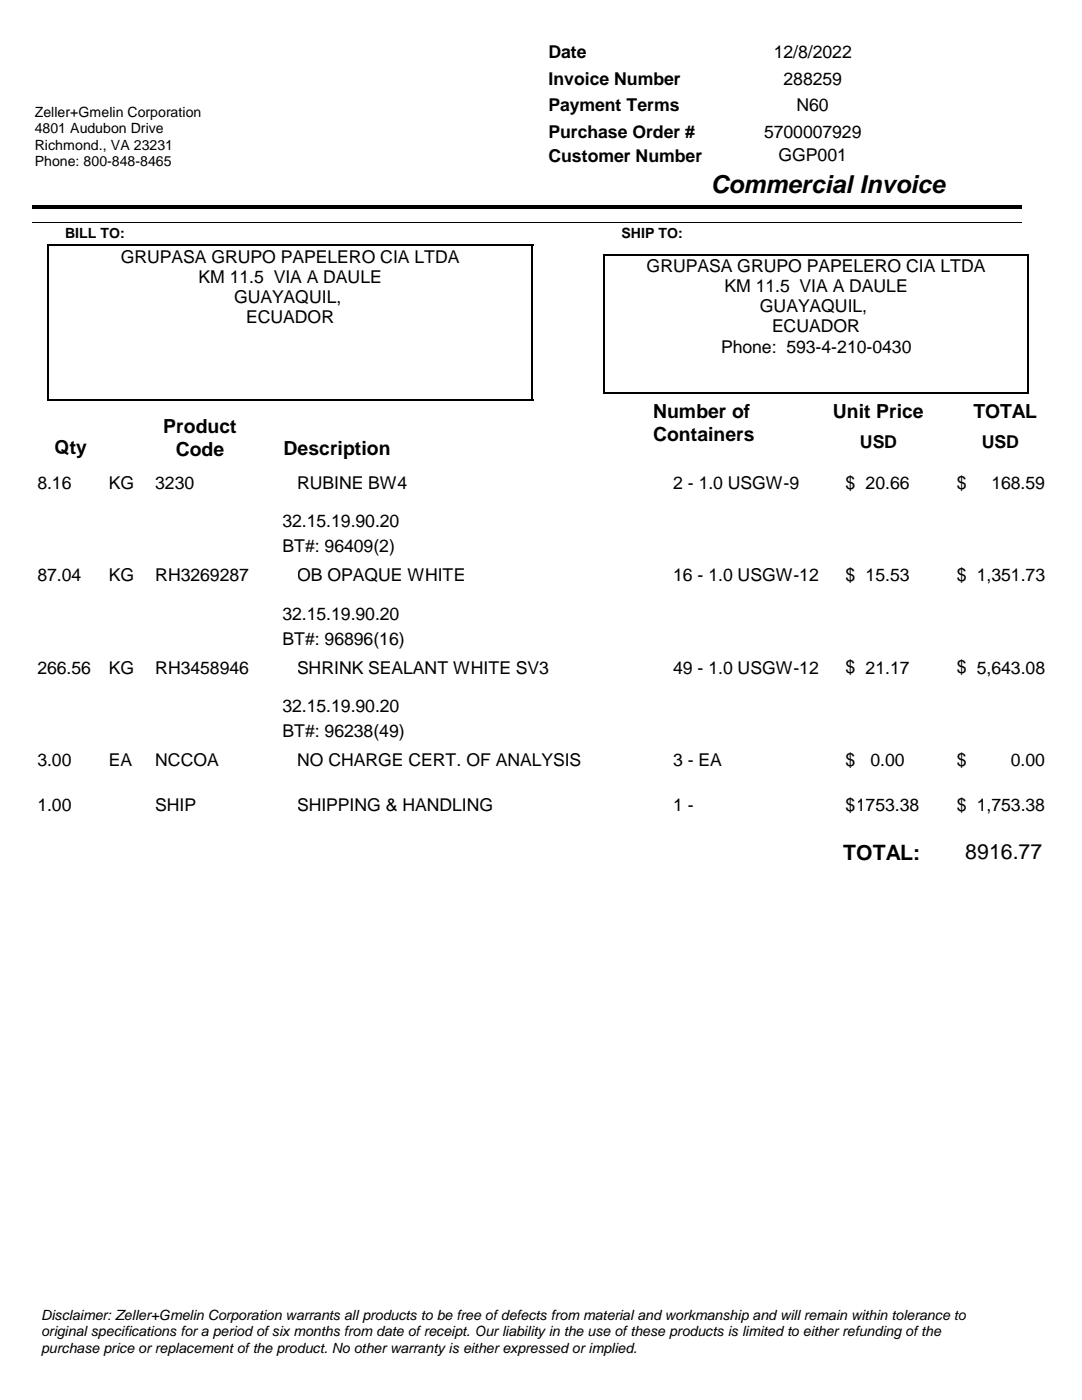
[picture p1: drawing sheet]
<svg xmlns="http://www.w3.org/2000/svg" width="216mm" height="279mm" viewBox="0 0 216 279" stroke-linecap="round" stroke-linejoin="round" font-family="sans-serif">
<defs><g id="words">
<text font-size="4.9" x="141.8" y="38.6">Commercial Invoice</text>
<g font-size="4.2">
<text x="168.3" y="171.6">TOTAL:</text>
<text x="192.7" y="171.4">8916.77</text>
</g>
<g font-size="3.9">
<text x="130.4" y="83.4">Number of</text>
<text x="166.2" y="83.4">Unit Price</text>
<text x="194.3" y="83.4">TOTAL</text>
<text x="32.6" y="86.4">Product</text>
<text x="130.4" y="88.1">Containers</text>
<text x="10.9" y="90.6">Qty</text>
<text x="35.1" y="91">Code</text>
<text x="56.6" y="90.7">Description</text>
</g>
<g font-size="3.5">
<text x="109.5" y="11.6">Date</text>
<text x="154.4" y="11.6">12/8/2022</text>
<text x="109.5" y="16.9">Invoice Number</text>
<text x="156.4" y="16.9">288259</text>
<text x="109.5" y="22.2">Payment Terms</text>
<text x="159" y="22.2">N60</text>
<text x="109.5" y="27.5">Purchase Order #</text>
<text x="152.5" y="27.5">5700007929</text>
<text x="109.5" y="32.3">Customer Number</text>
<text x="155.4" y="32.2">GGP001</text>
<text x="24.1" y="52.4">GRUPASA GRUPO PAPELERO CIA LTDA</text>
<text x="39.6" y="56.4">KM 11.5 VIA A DAULE</text>
<text x="129" y="54.3">GRUPASA GRUPO PAPELERO CIA LTDA</text>
<text x="144.6" y="58.3">KM 11.5 VIA A DAULE</text>
<text x="46.7" y="60.5">GUAYAQUIL,</text>
<text x="49.1" y="64.5">ECUADOR</text>
<text x="151.7" y="62.3">GUAYAQUIL,</text>
<text x="143.9" y="70.4">Phone: 593-4-210-0430</text>
<text x="154.1" y="66.3">ECUADOR</text>
<text x="171.6" y="89.5">USD</text>
<text x="196" y="89.5">USD</text>
<text x="7.5" y="97.6">8.16</text>
<text x="21.7" y="97.6">KG</text>
<text x="31" y="97.6">3230</text>
<text x="59.3" y="97.6">RUBINE BW4</text>
<text x="134.4" y="97.6">2 - 1.0 USGW-9</text>
<text x="168.8" y="97.6">$</text>
<text x="172.8" y="97.6">20.66</text>
<text x="191" y="97.6">$</text>
<text x="197.9" y="97.6">168.59</text>
<text x="56.4" y="105.2">32.15.19.90.20</text>
<text x="56.4" y="110.2">BT#: 96409(2)</text>
<text x="7.5" y="116">87.04</text>
<text x="21.7" y="116">KG</text>
<text x="31" y="116">RH3269287</text>
<text x="59.3" y="116">OB OPAQUE WHITE</text>
<text x="134.4" y="116">16 - 1.0 USGW-12</text>
<text x="168.8" y="116">$</text>
<text x="172.8" y="116">15.53</text>
<text x="191" y="116">$</text>
<text x="195" y="116">1,351.73</text>
<text x="56.4" y="123.7">32.15.19.90.20</text>
<text x="56.4" y="128.7">BT#: 96896(16)</text>
<text x="7.5" y="134.4">266.56</text>
<text x="21.7" y="134.4">KG</text>
<text x="31" y="134.4">RH3458946</text>
<text x="59.3" y="134.4">SHRINK SEALANT WHITE SV3</text>
<text x="134.4" y="134.4">49 - 1.0 USGW-12</text>
<text x="168.8" y="134.4">$</text>
<text x="172.8" y="134.4">21.17</text>
<text x="191" y="134.4">$</text>
<text x="195" y="134.4">5,643.08</text>
<text x="56.4" y="142.1">32.15.19.90.20</text>
<text x="56.4" y="147.1">BT#: 96238(49)</text>
<text x="7.5" y="152.9">3.00</text>
<text x="21.7" y="152.9">EA</text>
<text x="31" y="152.9">NCCOA</text>
<text x="59.3" y="152.9">NO CHARGE CERT. OF ANALYSIS</text>
<text x="134.4" y="152.9">3 - EA</text>
<text x="168.8" y="152.8">$</text>
<text x="173.7" y="152.9">0.00</text>
<text x="191" y="152.8">$</text>
<text x="201.7" y="152.9">0.00</text>
<text x="7.5" y="161.8">1.00</text>
<text x="31" y="161.8">SHIP</text>
<text x="59.3" y="161.8">SHIPPING &amp; HANDLING</text>
<text x="134.4" y="161.8">1 -</text>
<text x="168.8" y="161.8">$1753.38</text>
<text x="191" y="161.8">$</text>
<text x="195" y="161.8">1,753.38</text>
</g>
<g font-size="2.8">
<text x="6.9" y="23.4">Zeller+Gmelin Corporation</text>
<text x="6.9" y="26.6">4801 Audubon Drive</text>
<text x="6.9" y="29.9">Richmond., VA 23231</text>
<text x="6.9" y="33.2">Phone: 800-848-8465</text>
<text x="13" y="47.5">BILL TO:</text>
<text x="124" y="47.5">SHIP TO:</text>
<text x="8.2" y="263.4">Disclaimer: Zeller+Gmelin Corporation warrants all products to be free of defects from material and workmanship and will remain within tolerance to</text>
<text x="8.2" y="266.7">original specifications for a period of six months from date of receipt. Our liability in the use of these products is limited to either refunding of the</text>
<text x="8.2" y="270">purchase price or replacement of the product. No other warranty is either expressed or implied.</text>
</g>
</g></defs>
<path d="M120.4 50.8h84.9M205.2 50.6v27.9" fill="none" stroke="#000" stroke-width=".35"/>
<path d="M9.3 49h97.1M9.5 48.8v31.3M106.3 48.8v31.3M120.6 50.6v27.9M9.3 79.9h97.1M120.4 78.3h84.9" fill="none" stroke="#000" stroke-width=".36"/>
<path d="M6.3 40.9h197.5v.7h-197.5z" fill-rule="evenodd" fill="#000"/>
<path d="M6.3 44.5h197.5" fill="none" stroke="#000" stroke-width=".2"/>
<g fill="#fff">
<path d="M6.3 6.4h72v14.5h-72z" fill-rule="evenodd"/>
<path d="M6.3 6.4h72v14.5h-72z" fill-rule="evenodd"/>
<path d="M169.2 94h15.8v3.9h-15.8z" fill-rule="evenodd"/>
<path d="M30.7 94h28.7v3.9h-28.7z" fill-rule="evenodd"/>
<path d="M168.1 94h3.2v6.3h-3.2z" fill-rule="evenodd"/>
<path d="M190.3 94h3.2v6.3h-3.2z" fill-rule="evenodd"/>
<path d="M169.2 112.4h15.8v3.9h-15.8z" fill-rule="evenodd"/>
<path d="M30.7 112.4h28.7v3.9h-28.7z" fill-rule="evenodd"/>
<path d="M168.1 112.4h3.2v6.3h-3.2z" fill-rule="evenodd"/>
<path d="M190.3 112.4h3.2v6.3h-3.2z" fill-rule="evenodd"/>
<path d="M169.2 130.8h15.8v3.9h-15.8z" fill-rule="evenodd"/>
<path d="M30.7 130.8h28.7v3.9h-28.7z" fill-rule="evenodd"/>
<path d="M168.1 130.8h3.2v6.4h-3.2z" fill-rule="evenodd"/>
<path d="M190.3 130.8h3.2v6.4h-3.2z" fill-rule="evenodd"/>
<path d="M169.2 149.3h15.8v3.9h-15.8z" fill-rule="evenodd"/>
<path d="M30.7 149.3h28.7v3.9h-28.7z" fill-rule="evenodd"/>
<path d="M168.1 149.2h3.2v6.4h-3.2z" fill-rule="evenodd"/>
<path d="M190.3 149.2h3.2v6.4h-3.2z" fill-rule="evenodd"/>
<path d="M169.2 158.2h15.8v3.9h-15.8z" fill-rule="evenodd"/>
<path d="M30.7 158.2h28.7v3.9h-28.7z" fill-rule="evenodd"/>
<path d="M168.1 158.2h3.2v6.3h-3.2z" fill-rule="evenodd"/>
<path d="M190.3 158.2h3.2v6.3h-3.2z" fill-rule="evenodd"/>
</g>
<use href="#words"/>
</svg>
